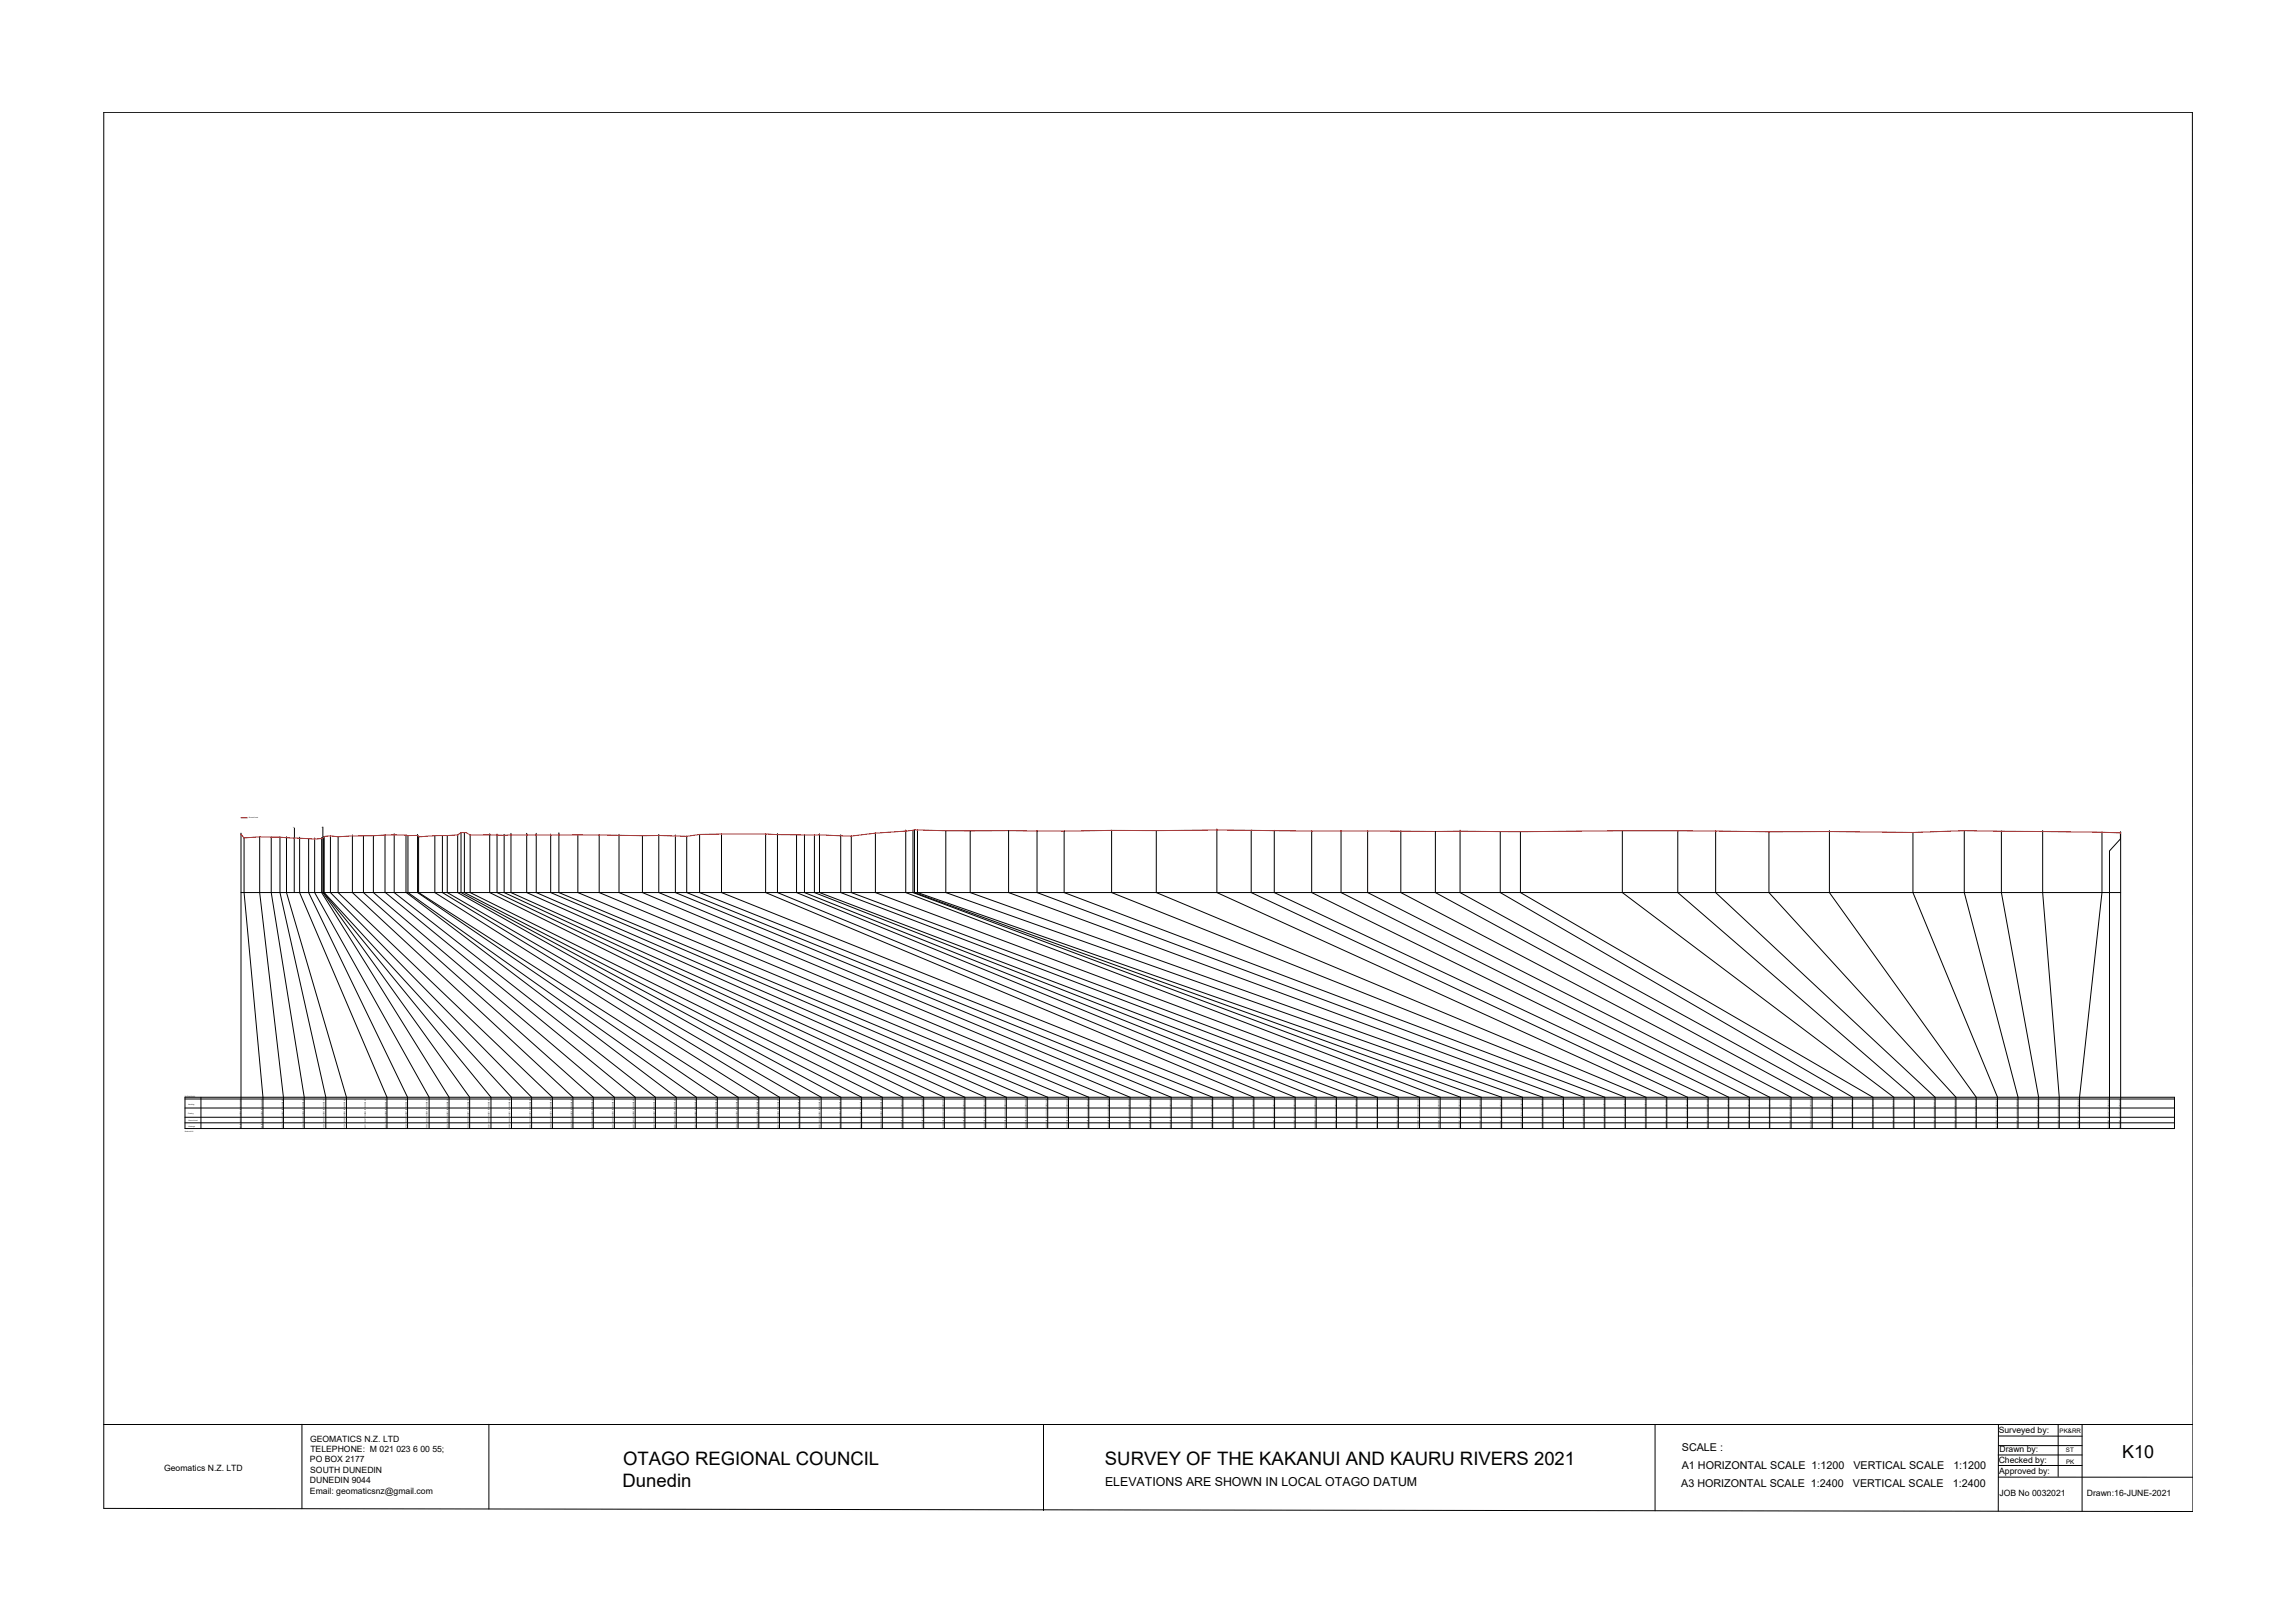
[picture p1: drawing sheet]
<svg xmlns="http://www.w3.org/2000/svg" width="420mm" height="297mm" viewBox="0 0 420 297" stroke-linecap="round" stroke-linejoin="round" font-family="sans-serif">
<defs><g id="words">
<g font-size="3.4">
<text x="114.1" y="268.2">OTAGO REGIONAL COUNCIL</text>
<text x="202.3" y="268.2">SURVEY OF THE KAKANUI AND KAURU RIVERS 2021</text>
<text x="114" y="272.2">Dunedin</text>
</g>
<text font-size="3.3" x="388.5" y="266.9">K10</text>
<text font-size="2.3" x="202.3" y="272">ELEVATIONS ARE SHOWN IN LOCAL OTAGO DATUM</text>
<g font-size="2">
<text x="307.9" y="268.9">A1 HORIZONTAL SCALE 1:1200</text>
<text x="307.9" y="265.6">SCALE :</text>
<text x="339.3" y="268.9">VERTICAL SCALE</text>
<text x="357.6" y="268.9">1:1200</text>
<text x="307.8" y="272.2">A3 HORIZONTAL SCALE 1:2400</text>
<text x="339.2" y="272.2">VERTICAL SCALE</text>
<text x="357.5" y="272.2">1:2400</text>
</g>
<g font-size="1.6">
<text x="56.8" y="263.8">GEOMATICS N.Z. LTD</text>
<text x="365.9" y="262.3">Surveyed by:</text>
<text x="30" y="269.2">Geomatics N.Z. LTD</text>
<text x="56.7" y="267.7">PO BOX 2177</text>
<text x="56.8" y="269.6">SOUTH DUNEDIN</text>
<text x="56.8" y="265.7">TELEPHONE: M 021 023 6 00 55;</text>
<text x="365.9" y="267.7">Checked by:</text>
<text x="366" y="269.8">Approved by:</text>
<text x="366.1" y="265.8">Drawn by:</text>
<text x="56.7" y="271.5">DUNEDIN 9044</text>
<text x="56.7" y="273.4">Email: geomaticsnz@gmail.com</text>
<text x="366" y="273.9">JOB No 0032021</text>
<text x="382" y="273.9">Drawn:16-JUNE-2021</text>
</g>
<g font-size="1.1">
<text x="377.1" y="262.4">PK&amp;RR</text>
<text x="378.2" y="265.8">ST</text>
<text x="378.2" y="267.9">PK</text>
</g>
<g font-size=".3">
<text x="45.5" y="149.7">Ground Level</text>
<text x="53.8" y="151.6" transform="rotate(-90 53.8 151.6)">w</text>
<text x="59.1" y="151.5" transform="rotate(-90 59.1 151.5)">w</text>
<text x="33.8" y="200.8">DATUM 50.00</text>
<text x="34.5" y="204">Easting</text>
<text x="34.5" y="202.2">Northing</text>
<text x="33.8" y="207.1">Section K10</text>
<text x="34.5" y="205.2">Ground Level</text>
<text x="34.5" y="206.2">Chainage</text>
<text x="44.1" y="206.4" transform="rotate(-90 44.1 206.4)">97.30 165.57 1425253.44 5005536.93</text>
<text x="48" y="206.4" transform="rotate(-90 48 206.4)">98.65 163.91 1425254.43 5005535.95</text>
<text x="51.8" y="206.6" transform="rotate(-90 51.8 206.6)">105.50 164.36 1425257.64 5005529.89</text>
<text x="55.6" y="206.6" transform="rotate(-90 55.6 206.6)">110.60 164.25 1425259.84 5005525.26</text>
<text x="59.4" y="206.6" transform="rotate(-90 59.4 206.6)">114.44 164.24 1425262.08 5005522.13</text>
<text x="63.2" y="206.6" transform="rotate(-90 63.2 206.6)">117.30 163.99 1425263.49 5005519.64</text>
<text x="67" y="206.6" transform="rotate(-90 67 206.6)">120.71 163.87 1425264.76 5005516.43</text>
<text x="70.7" y="206.6" transform="rotate(-90 70.7 206.6)">123.07 163.75 1425266.55 5005514.74</text>
<text x="74.5" y="206.6" transform="rotate(-90 74.5 206.6)">127.03 163.58 1425267.58 5005510.75</text>
<text x="78.3" y="206.6" transform="rotate(-90 78.3 206.6)">129.66 163.43 1425269.80 5005509.01</text>
<text x="82.1" y="206.6" transform="rotate(-90 82.1 206.6)">132.74 163.61 1425271.06 5005506.18</text>
<text x="85.9" y="206.6" transform="rotate(-90 85.9 206.6)">133.26 163.88 1425271.31 5005505.72</text>
<text x="89.6" y="206.6" transform="rotate(-90 89.6 206.6)">133.61 164.05 1425271.57 5005505.47</text>
<text x="93.4" y="206.6" transform="rotate(-90 93.4 206.6)">133.83 164.54 1425271.81 5005505.36</text>
<text x="97.2" y="206.6" transform="rotate(-90 97.2 206.6)">136.61 164.78 1425272.54 5005502.56</text>
<text x="101" y="206.6" transform="rotate(-90 101 206.6)">139.99 164.42 1425274.21 5005499.62</text>
<text x="104.8" y="206.6" transform="rotate(-90 104.8 206.6)">146.26 164.77 1425278.10 5005494.63</text>
<text x="108.5" y="206.6" transform="rotate(-90 108.5 206.6)">151.09 164.83 1425280.45 5005490.41</text>
<text x="112.3" y="206.6" transform="rotate(-90 112.3 206.6)">155.47 164.89 1425282.93 5005486.79</text>
<text x="116.1" y="206.6" transform="rotate(-90 116.1 206.6)">160.57 165.16 1425285.53 5005482.40</text>
<text x="119.9" y="206.6" transform="rotate(-90 119.9 206.6)">164.61 165.29 1425287.98 5005479.16</text>
<text x="123.7" y="206.6" transform="rotate(-90 123.7 206.6)">169.81 165.10 1425290.57 5005474.65</text>
<text x="127.4" y="206.6" transform="rotate(-90 127.4 206.6)">170.67 164.93 1425291.28 5005474.07</text>
<text x="131.2" y="206.6" transform="rotate(-90 131.2 206.6)">174.88 165.00 1425292.64 5005469.98</text>
<text x="135" y="206.6" transform="rotate(-90 135 206.6)">175.35 164.36 1425292.64 5005469.44</text>
<text x="138.8" y="206.6" transform="rotate(-90 138.8 206.6)">182.46 164.89 1425296.68 5005463.56</text>
<text x="142.6" y="206.6" transform="rotate(-90 142.6 206.6)">185.81 164.95 1425298.87 5005460.97</text>
<text x="146.3" y="206.6" transform="rotate(-90 146.3 206.6)">187.93 164.91 1425300.18 5005459.28</text>
<text x="150.1" y="206.6" transform="rotate(-90 150.1 206.6)">192.51 165.18 1425301.88 5005454.96</text>
<text x="153.9" y="206.6" transform="rotate(-90 153.9 206.6)">193.98 166.26 1425302.27 5005453.49</text>
<text x="157.7" y="206.6" transform="rotate(-90 157.7 206.6)">195.44 166.25 1425303.59 5005452.57</text>
<text x="161.5" y="206.6" transform="rotate(-90 161.5 206.6)">198.00 165.21 1425305.05 5005450.46</text>
<text x="165.2" y="206.5" transform="rotate(-90 165.2 206.5)">206.59 165.25 1425308.14 5005442.31</text>
<text x="169" y="206.5" transform="rotate(-90 169 206.5)">209.81 165.12 1425309.99 5005439.66</text>
<text x="172.8" y="206.5" transform="rotate(-90 172.8 206.5)">212.92 165.04 1425312.56 5005437.57</text>
<text x="176.6" y="206.5" transform="rotate(-90 176.6 206.5)">215.92 165.22 1425314.29 5005435.11</text>
<text x="180.4" y="206.5" transform="rotate(-90 180.4 206.5)">222.83 165.19 1425317.31 5005428.87</text>
<text x="184.2" y="206.5" transform="rotate(-90 184.2 206.5)">227.03 165.21 1425320.07 5005425.62</text>
<text x="187.9" y="206.5" transform="rotate(-90 187.9 206.5)">233.38 165.15 1425323.92 5005420.53</text>
<text x="191.7" y="206.5" transform="rotate(-90 191.7 206.5)">236.98 165.20 1425325.48 5005417.26</text>
<text x="195.5" y="206.5" transform="rotate(-90 195.5 206.5)">245.32 165.26 1425328.72 5005409.48</text>
<text x="199.3" y="206.5" transform="rotate(-90 199.3 206.5)">254.68 165.18 1425334.42 5005401.99</text>
<text x="203.1" y="206.5" transform="rotate(-90 203.1 206.5)">263.40 165.04 1425338.90 5005394.50</text>
<text x="206.8" y="206.5" transform="rotate(-90 206.8 206.5)">273.68 164.88 1425344.50 5005385.87</text>
<text x="210.6" y="206.5" transform="rotate(-90 210.6 206.5)">280.87 164.98 1425347.77 5005379.45</text>
<text x="214.4" y="206.5" transform="rotate(-90 214.4 206.5)">288.16 164.75 1425352.14 5005373.57</text>
<text x="218.2" y="206.5" transform="rotate(-90 218.2 206.5)">293.15 164.61 1425354.23 5005369.01</text>
<text x="222" y="206.5" transform="rotate(-90 222 206.5)">298.80 165.43 1425356.84 5005363.98</text>
<text x="225.8" y="206.5" transform="rotate(-90 225.8 206.5)">308.43 165.58 1425357.67 5005353.30</text>
<text x="229.5" y="206.5" transform="rotate(-90 229.5 206.5)">327.81 165.61 1425371.01 5005338.66</text>
<text x="233.3" y="206.5" transform="rotate(-90 233.3 206.5)">333.02 165.36 1425373.31 5005333.97</text>
<text x="237.1" y="206.5" transform="rotate(-90 237.1 206.5)">341.39 165.28 1425377.64 5005326.80</text>
<text x="240.9" y="206.5" transform="rotate(-90 240.9 206.5)">344.89 165.22 1425380.07 5005324.18</text>
<text x="244.7" y="206.5" transform="rotate(-90 244.7 206.5)">349.24 165.21 1425382.53 5005320.58</text>
<text x="248.4" y="206.5" transform="rotate(-90 248.4 206.5)">351.48 165.26 1425382.38 5005317.88</text>
<text x="252.2" y="206.5" transform="rotate(-90 252.2 206.5)">360.80 164.84 1425388.22 5005310.51</text>
<text x="256" y="206.5" transform="rotate(-90 256 206.5)">365.47 164.73 1425390.89 5005306.67</text>
<text x="259.8" y="206.5" transform="rotate(-90 259.8 206.5)">376.05 165.99 1425398.56 5005298.93</text>
<text x="263.6" y="206.5" transform="rotate(-90 263.6 206.5)">389.38 166.91 1425403.26 5005286.20</text>
<text x="267.3" y="206.5" transform="rotate(-90 267.3 206.5)">392.56 167.23 1425404.93 5005283.50</text>
<text x="271.1" y="206.5" transform="rotate(-90 271.1 206.5)">393.22 167.52 1425405.11 5005282.83</text>
<text x="274.9" y="206.5" transform="rotate(-90 274.9 206.5)">394.53 167.38 1425405.81 5005281.73</text>
<text x="278.7" y="206.4" transform="rotate(-90 278.7 206.4)">406.99 167.07 1425412.05 5005270.94</text>
<text x="282.5" y="206.4" transform="rotate(-90 282.5 206.4)">417.70 167.02 1425417.56 5005261.76</text>
<text x="286.2" y="206.4" transform="rotate(-90 286.2 206.4)">434.58 167.12 1425425.65 5005246.93</text>
<text x="290" y="206.4" transform="rotate(-90 290 206.4)">447.06 166.92 1425432.52 5005236.49</text>
<text x="293.8" y="206.4" transform="rotate(-90 293.8 206.4)">458.97 166.88 1425438.61 5005226.26</text>
<text x="297.6" y="206.4" transform="rotate(-90 297.6 206.4)">479.84 167.22 1425449.32 5005208.35</text>
<text x="301.4" y="206.4" transform="rotate(-90 301.4 206.4)">499.47 167.10 1425459.41 5005191.51</text>
<text x="305.1" y="206.5" transform="rotate(-90 305.1 206.5)">526.08 167.37 1425473.47 5005168.91</text>
<text x="308.9" y="206.5" transform="rotate(-90 308.9 206.5)">541.18 167.24 1425481.03 5005155.84</text>
<text x="312.7" y="206.5" transform="rotate(-90 312.7 206.5)">551.31 167.10 1425485.92 5005146.96</text>
<text x="316.5" y="206.5" transform="rotate(-90 316.5 206.5)">567.74 166.95 1425494.72 5005133.08</text>
<text x="320.3" y="206.5" transform="rotate(-90 320.3 206.5)">580.64 166.92 1425501.15 5005121.89</text>
<text x="324.1" y="206.5" transform="rotate(-90 324.1 206.5)">592.33 166.96 1425507.09 5005111.82</text>
<text x="327.8" y="206.5" transform="rotate(-90 327.8 206.5)">606.91 166.85 1425514.95 5005099.54</text>
<text x="331.6" y="206.5" transform="rotate(-90 331.6 206.5)">622.10 166.72 1425522.31 5005086.24</text>
<text x="335.4" y="206.5" transform="rotate(-90 335.4 206.5)">632.94 166.86 1425528.25 5005077.16</text>
<text x="339.2" y="206.5" transform="rotate(-90 339.2 206.5)">650.60 166.68 1425536.83 5005061.71</text>
<text x="343" y="206.5" transform="rotate(-90 343 206.5)">659.45 166.63 1425541.32 5005054.09</text>
<text x="346.7" y="206.5" transform="rotate(-90 346.7 206.5)">704.25 167.06 1425565.13 5005016.13</text>
<text x="350.5" y="206.5" transform="rotate(-90 350.5 206.5)">728.60 167.05 1425577.22 5004994.99</text>
<text x="354.3" y="206.5" transform="rotate(-90 354.3 206.5)">745.24 166.92 1425586.37 5004981.07</text>
<text x="358.1" y="206.5" transform="rotate(-90 358.1 206.5)">768.65 166.60 1425597.67 5004960.55</text>
<text x="361.9" y="206.5" transform="rotate(-90 361.9 206.5)">795.22 166.71 1425610.98 5004937.55</text>
<text x="365.7" y="206.5" transform="rotate(-90 365.7 206.5)">831.93 166.31 1425629.96 5004906.13</text>
<text x="369.4" y="206.5" transform="rotate(-90 369.4 206.5)">854.49 167.09 1425642.03 5004887.06</text>
<text x="373.2" y="206.5" transform="rotate(-90 373.2 206.5)">870.80 166.84 1425649.07 5004872.27</text>
<text x="377" y="206.5" transform="rotate(-90 377 206.5)">888.93 166.70 1425658.83 5004856.98</text>
<text x="380.7" y="206.5" transform="rotate(-90 380.7 206.5)">914.97 166.40 1425673.07 5004835.15</text>
<text x="386.1" y="206.5" transform="rotate(-90 386.1 206.5)">923.09 166.12 1425677.04 5004828.07</text>
<text x="388.2" y="206.5" transform="rotate(-90 388.2 206.5)">923.18 166.10 1425677.03 5004827.96</text>
</g>
</g></defs>
<!-- layer: Datum revision K8-21 -->
<g fill="none" stroke="#000" stroke-width=".18">
<path d="M19 20.6h382.4l.1 256-382.5-.5zM44.1 152.7h.1M44.1 152.7v53.8M44.7 153.4h.1M44.7 153.4v10l3.4 37.4v5.7M47.5 153.2v10.2l4.4 37.4v5.7M47.5 153.2h.1M49.7 153.2h.1M49.7 153.2v10.2l6 37.4v5.7M51.3 153.2h.1M51.3 153.2v10.2l8.3 37.4v5.7M52.5 153.3h.1"/>
<path d="M52.5 153.3v10.1l10.9 37.4v5.7M53.9 153.4v10M53.9 153.4h.1M53.9 151.6v1.6M54.9 153.4h.1M54.9 153.4v10l15.9 37.4v5.7M56.5 153.5h.1M56.5 153.5v9.9l18.1 37.4v5.7M57.6 153.6h.1M57.6 153.6v9.8l21 37.4v5.7M58.9 153.5h.1M58.9 153.5v9.9l23.3 37.4v5.7"/>
<path d="M59.1 153.4h.1M59.1 151.4v1.9M59.1 153.4v10l26.9 37.4v5.7M59.2 153.3h.1M59.2 153.3v10.1l30.7 37.4v5.7M59.3 153.1v10.3l34.3 37.4v5.7M60.5 153h.1M60.5 153v10.4l36.8 37.4v5.7M61.9 153.1h.1M61.9 153.1v10.3l39.2 37.4v5.7M64.5 153h.1M64.5 153v10.4l40.4 37.4v5.7"/>
<path d="M66.5 153h.1M66.5 153v10.4l42.1 37.4v5.7M68.4 153h.1M68.4 153v10.4l44.1 37.4v5.7M70.5 152.8h.1M70.5 152.8v10.5l45.8 37.5v5.7M72.2 152.8h.1M72.2 152.8v10.6l47.8 37.4v5.7M74.3 152.9h.1M74.3 152.9v10.4l49.5 37.5v5.7M74.7 152.9h.1M74.7 152.9v10.5l52.8 37.4v5.7"/>
<path d="M76.4 152.9v10.5l54.9 37.4v5.7M76.4 152.9h.1M76.6 153.2h.1M76.6 153.2v10.2l58.5 37.4v5.7M79.6 152.9v10.5l59.3 37.4v5.7M79.6 152.9v.1M81 152.9h.1M81 152.9v10.5l61.7 37.4v5.7M81.9 152.9h.1M81.9 152.9v10.5l64.5 37.4v5.7M83.8 152.8h.1M83.8 152.8v10.6l66.5 37.4v5.7"/>
<path d="M84.4 152.4h.1M84.4 152.4v11l69.5 37.4v5.7M85 152.4h.1M85 152.4v11l72.7 37.4v5.7M86.1 152.8h.1M86.1 152.8v10.6l75.4 37.4v5.7M89.7 152.8h.1M89.7 152.8v10.6l75.6 37.4v5.7M91 152.8h.1M91 152.8v10.6l78.1 37.4v5.7M91 152.8v.1M92.3 152.9h.1"/>
<path d="M92.3 152.9v10.5l80.6 37.4v5.7M93.5 152.8h.1M93.5 152.5v10.9l83.1 37.4v5.7M96.4 152.8h.1M96.4 152.5v10.9l84.1 37.4v5.7M98.2 152.8h.1M98.2 152.5v10.9l86 37.4v5.7M100.8 152.8h.1M100.8 152.8v10.6l87.3 37.4v5.7M102.3 152.8h.1M102.3 152.4v11l89.5 37.4v5.7M105.8 152.8h.1"/>
<path d="M105.8 152.8v10.6l89.8 37.4v5.7M109.7 152.8h.1M109.7 152.8v10.6l89.6 37.4v5.7M113.3 152.9h.1M113.3 152.9v10.5l89.8 37.4v5.7M117.6 153h.1M117.6 153v10.4l89.3 37.4v5.7M120.6 152.9h.1M120.6 152.9v10.5l90.1 37.4v5.7M123.6 153h.1M123.6 153v10.4l90.8 37.4v5.7M125.7 153.1v10.3l92.5 37.4v5.7"/>
<path d="M125.7 153.1h.1M128.1 152.7h.1M128.1 152.7v10.7l93.9 37.4v5.7M132.1 152.7h.1M132.1 152.7v10.7l93.7 37.4v5.7M140.2 152.6h.1M140.2 152.6v10.8l89.4 37.4v5.7M142.3 152.7h.1M142.3 152.7v10.7l91 37.4v5.7M145.8 152.8h.1M145.8 152.8v10.6l91.3 37.4v5.7M147.3 152.8h.1"/>
<path d="M147.3 152.8v10.6l93.7 37.4v5.7M149.1 152.8h.1M149.1 152.8v10.6l95.6 37.4v5.7M150 152.8h.1M150 152.8v10.6l98.4 37.4v5.7M153.9 153h.1M153.9 153v10.4l98.3 37.4v5.7M155.9 153h.1M155.9 153v10.4l100.1 37.4v5.7M160.3 152.5h.1M160.3 152.5v10.9l99.6 37.4v5.7M165.8 152.1h.1"/>
<path d="M165.8 152.1v11.3l97.9 37.4v5.7M167.1 152h.1M167.1 152v11.4l100.3 37.4v5.7M167.4 151.8h.1M167.4 151.8v11.6l103.8 37.4v5.7M168 151.9h.1M168 151.9v11.5l106.9 37.4v5.7M173.2 152v11.4l105.5 37.4v5.7M173.2 152h.1M177.6 152.1h.1M177.6 152.1v11.3l104.8 37.4v5.7M184.7 152l-.1 11.4 101.6 37.4v5.7"/>
<path d="M189.9 152.1h.1M189.9 152.1v11.3l100.1 37.4v5.7M194.8 152.1h.1M194.8 152.1v11.3l99 37.4v5.7M203.5 152h.1M203.5 152v11.4l94.1 37.4v5.7M211.7 152h.1M211.7 152v11.4l89.6 37.4v5.7M222.8 151.9h.1M222.8 151.9v11.5l82.3 37.4v5.7M229.1 152h.1M229.1 152v11.4l79.8 37.4v5.7"/>
<path d="M233.3 152h.1M233.3 152v11.4l79.4 37.4v5.7M240.1 152.1h.1M240.1 152.1v11.3l76.4 37.4v5.7M245.5 152.1h.1M245.5 152.1v11.3l74.8 37.4v5.7M250.4 152.1h.1M250.4 152.1v11.3l73.6 37.4v5.7M256.5 152.1h.1M256.5 152.1v11.3l71.4 37.4v5.7M262.8 152.2h.1M262.8 152.2v11.2l69 37.4v5.7"/>
<path d="M267.3 152.1h.1M267.3 152.1v11.3l68.2 37.4v5.7M274.7 152.2h.1M274.7 152.2v11.2l64.5 37.4v5.7M278.4 152.2h.1M278.4 152.2v11.2l64.5 37.4v5.7M297 152h.1M297 152v11.4l49.7 37.4v5.7M307.2 152h.1M307.2 152v11.4l43.3 37.4v5.7M314.1 152.1h.1M314.1 152v11.4l40.2 37.4v5.7"/>
<path d="M323.9 152.2h.1M323.9 152.2v11.2l34.2 37.4v5.7M334.9 152.2h.1M334.9 152.2v11.2l26.9 37.4v5.7M350.2 152.4h.1M350.2 152.4v11l15.5 37.4v5.7M359.6 152h.1M359.6 152v11.4l9.9 37.4v5.7M366.4 152.1v11.3l6.8 37.4v5.7M366.4 152.1h.1M374 152.2h.1M374 152.2v11.2l3 37.4v5.7"/>
<path d="M384.8 152.3v11.1l-4.1 37.4v5.7M384.8 152.3h.1M388.2 152.4h.1M388.2 152.4v1.1l-2 2.2v50.8M388.2 152.4v54.1M44.1 163.4h344.1M33.9 200.8h364.2v5.7h-364.2zM33.9 205.5h364.2M33.9 204.5h364.2M33.9 202.8h364.2M33.9 201.1h364.2M36.8 200.8v5.7"/>
<path d="M19 260.7h382.5M55.3 260.7v15.4M89.5 260.7v15.5M191 260.7v15.8M303 260.7v15.8M365.8 266.3h15.4M365.8 270.3l35.7 .1M365.9 262.8h15.3M365.9 268.2h15.3M365.9 264.6h15.3M365.9 260.7l-.1 15.9M376.8 260.7v9.5"/>
<path d="M381.2 260.7v15.9"/>
</g>
<path d="M44.1 149.7h1.2M388.2 152.4a399 399 0 0 0-21.8-.3l-6.8-.1-9.4 .4-15.3-.2h-11a1509.2 1509.2 0 0 0-49.2 0l-51.9-.3-28 .2-10.2-.1a245.9 245.9 0 0 1-17.2-.2l-1.6 .3-5.5 .4-4.4 .5-15.7-.4-12.1 .1-2.4 .4-19.9-.3-13.5 .1-6.2-.1-.8-.4h-.9l-.6 .4-7.2 .4-.2-.3a156.8 156.8 0 0 0-14.5 .2l-1.4-.1-1.2 .1-.2 .3a12.1 12.1 0 0 1-4.2 0l-7.4-.2-2.8 .2-.6-.7" fill="none" stroke="#f00" stroke-width=".18"/>
<use href="#words"/>
</svg>
